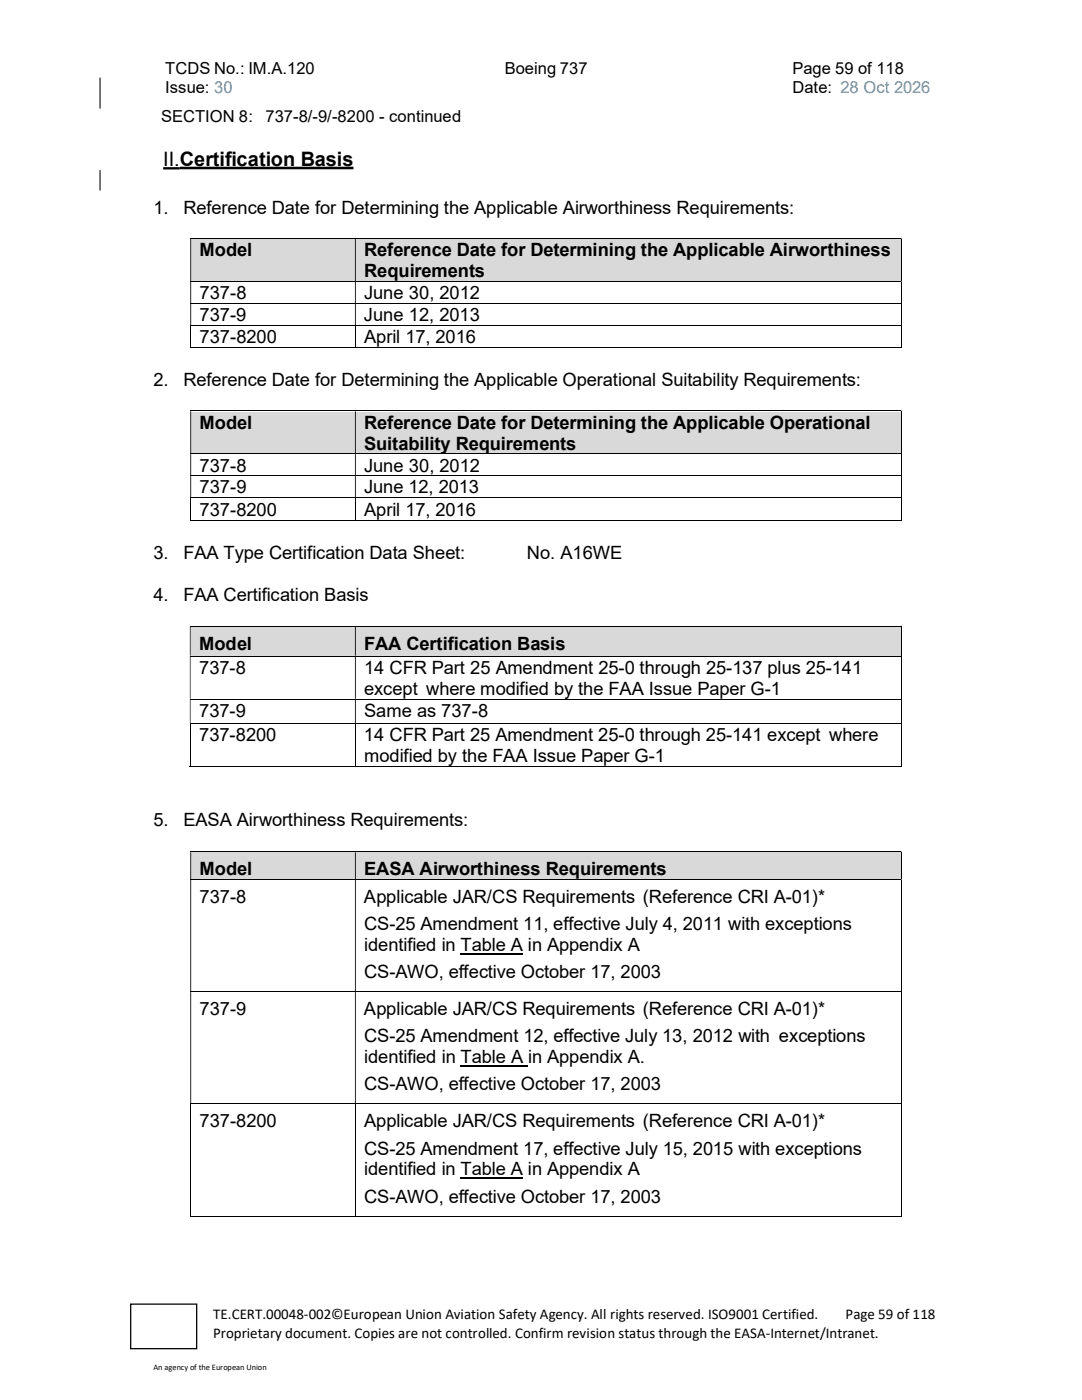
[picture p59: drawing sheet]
<svg xmlns="http://www.w3.org/2000/svg" width="216mm" height="279mm" viewBox="0 0 216 279" stroke-linecap="round" stroke-linejoin="round" font-family="sans-serif">
<defs><g id="words">
<text font-size="4" x="32.6" y="33.1">II.Certification Basis</text>
<g font-size="3.7">
<text x="30.6" y="42.6">1.</text>
<text x="36.6" y="42.6">Reference Date for Determining the Applicable Airworthiness Requirements:</text>
<text x="39.8" y="51.2">Model</text>
<text x="72.6" y="51.2">Reference Date for Determining the Applicable Airworthiness</text>
<text x="39.8" y="59.7">737-8</text>
<text x="72.6" y="55.4">Requirements</text>
<text x="72.6" y="59.7">June 30, 2012</text>
<text x="39.8" y="64.1">737-9</text>
<text x="72.6" y="64.1">June 12, 2013</text>
<text x="39.8" y="68.5">737-8200</text>
<text x="72.6" y="68.5">April 17, 2016</text>
<text x="30.6" y="77">2.</text>
<text x="36.6" y="77">Reference Date for Determining the Applicable Operational Suitability Requirements:</text>
<text x="39.8" y="85.6">Model</text>
<text x="72.6" y="85.6">Reference Date for Determining the Applicable Operational</text>
<text x="72.6" y="89.7">Suitability Requirements</text>
<text x="39.8" y="94.1">737-8</text>
<text x="72.6" y="94.1">June 30, 2012</text>
<text x="39.8" y="98.5">737-9</text>
<text x="72.6" y="98.5">June 12, 2013</text>
<text x="39.8" y="103">737-8200</text>
<text x="72.6" y="103">April 17, 2016</text>
<text x="30.6" y="111.5">3.</text>
<text x="36.6" y="111.5">FAA Type Certification Data Sheet:</text>
<text x="105.1" y="111.5">No. A16WE</text>
<text x="30.6" y="119.9">4.</text>
<text x="36.6" y="119.9">FAA Certification Basis</text>
<text x="39.8" y="129.7">Model</text>
<text x="72.6" y="129.7">FAA Certification Basis</text>
<text x="39.8" y="134.5">737-8</text>
<text x="72.6" y="134.5">14 CFR Part 25 Amendment 25-0 through 25-137 plus 25-141</text>
<text x="39.8" y="143">737-9</text>
<text x="72.6" y="138.6">except where modified by the FAA Issue Paper G-1</text>
<text x="72.6" y="143">Same as 737-8</text>
<text x="39.8" y="148">737-8200</text>
<text x="72.6" y="148">14 CFR Part 25 Amendment 25-0 through 25-141 except where</text>
<text x="72.6" y="152.1">modified by the FAA Issue Paper G-1</text>
<text x="30.6" y="164.9">5.</text>
<text x="36.6" y="164.9">EASA Airworthiness Requirements:</text>
<text x="39.8" y="174.7">Model</text>
<text x="72.6" y="174.7">EASA Airworthiness Requirements</text>
<text x="39.8" y="180.2">737-8</text>
<text x="72.6" y="180.2">Applicable JAR/CS Requirements (Reference CRI A-01)*</text>
<text x="72.6" y="185.6">CS-25 Amendment 11, effective July 4, 2011 with exceptions</text>
<text x="72.6" y="189.8">identified in Table A in Appendix A</text>
<text x="72.6" y="195.2">CS-AWO, effective October 17, 2003</text>
<text x="39.8" y="202.6">737-9</text>
<text x="72.6" y="202.6">Applicable JAR/CS Requirements (Reference CRI A-01)*</text>
<text x="72.6" y="208">CS-25 Amendment 12, effective July 13, 2012 with exceptions</text>
<text x="72.6" y="212.2">identified in Table A in Appendix A.</text>
<text x="72.6" y="217.6">CS-AWO, effective October 17, 2003</text>
<text x="39.8" y="225">737-8200</text>
<text x="72.6" y="225">Applicable JAR/CS Requirements (Reference CRI A-01)*</text>
<text x="72.6" y="230.4">CS-25 Amendment 17, effective July 15, 2015 with exceptions</text>
<text x="72.6" y="234.6">identified in Table A in Appendix A</text>
<text x="72.6" y="240">CS-AWO, effective October 17, 2003</text>
</g>
<g font-size="3.3">
<text x="33" y="14.7">TCDS No.: IM.A.120</text>
<text x="100.7" y="14.7">Boeing 737</text>
<text x="158.1" y="14.8">Page 59 of 118</text>
<text x="33" y="18.6">Issue: 30</text>
<text x="158.1" y="18.6">Date: 28 Oct 2026</text>
<text x="32.2" y="24.3">SECTION 8:</text>
<text x="53" y="24.3">737-8/-9/-8200 - continued</text>
</g>
<g font-size="3">
<text x="42.5" y="263.3">TE.CERT.00048-002©European Union Aviation Safety Agency. All rights reserved. ISO9001 Certified.</text>
<text x="168.7" y="263.3">Page 59 of 118</text>
<text x="42.5" y="267">Proprietary document. Copies are not controlled. Confirm revision status through the EASA-Internet/Intranet.</text>
</g>
<text font-size="1.7" x="30.6" y="273.3">An agency of the European Union</text>
</g></defs>
<path d="M26.1 260.3h13.1v8.9h-13.1z" fill="none" stroke="#000" stroke-width=".25"/>
<path d="M32.6 33.4h3.3v.4h-3.3zM35.9 33.3h34.6v.5h-34.6z" fill-rule="evenodd" fill="#000"/>
<g fill="#d9d9d9">
<path d="M38.1 47.8h32.7v8.3h-32.7z"/>
<path d="M39.8 47.8h29.3v4.1h-29.3z"/>
<path d="M71 47.8h108.7v8.3h-108.7z"/>
<path d="M72.6 47.8h105.4v4.1h-105.4z"/>
<path d="M72.6 51.9h105.4v4.2h-105.4z"/>
</g>
<path d="M38 47.6h141.7M38 56.2h141.7M179.8 47.7v8.4M179.8 56.3v4.2M38 60.6h141.7M38 64.9h141.7M38 69.3h32.8M38.1 65v4.3M70.9 65v4.3M71 69.3h108.7M179.8 60.7v4.2M179.8 65v4.3" fill="none" stroke="#000" stroke-width=".2"/>
<g fill="#000">
<path d="M179.7 47.5h.2v.2h-.2zM38 47.7h.1v8.4h-.1zM70.8 47.7h.2v8.4h-.2z" fill-rule="evenodd"/>
<path d="M179.7 56.1h.2v.2h-.2zM38 56.3h.1v4.2h-.1zM70.8 56.3h.2v4.2h-.2z" fill-rule="evenodd"/>
<path d="M179.7 60.5h.2v.2h-.2zM38 60.7h.1v4.2h-.1zM70.8 60.7h.2v4.2h-.2z" fill-rule="evenodd"/>
</g>
<path d="M179.7 64.9h.2v.1h-.2zM179.7 69.2h.2v.1h-.2z" fill="#000"/>
<g fill="#d9d9d9">
<path d="M38.1 82.1h32.7v8.4h-32.7z"/>
<path d="M39.8 82.1h29.3v4.2h-29.3z"/>
<path d="M71 82.1h108.7v8.4h-108.7z"/>
<path d="M72.6 82.1h105.4v4.2h-105.4z"/>
<path d="M72.6 86.3h105.4v4.2h-105.4z"/>
</g>
<path d="M38 82h141.7M38 90.6h141.7M38 95h141.7M38 99.3h141.7M38.1 99.4v4.5M70.9 99.4v4.5M179.8 82.1v8.4M179.8 90.6v4.3M179.8 95v4.2M179.8 99.4v4.5M38 103.8h32.8M71 103.8h108.7" fill="none" stroke="#000" stroke-width=".2"/>
<g fill="#000">
<path d="M179.7 81.9h.2v.2h-.2zM38 82.1h.1v8.4h-.1zM70.8 82.1h.2v8.4h-.2z" fill-rule="evenodd"/>
<path d="M179.7 90.5h.2v.1h-.2zM38 90.6h.1v4.3h-.1zM70.8 90.6h.2v4.3h-.2z" fill-rule="evenodd"/>
<path d="M179.7 94.9h.2v.1h-.2zM38 95h.1v4.2h-.1zM70.8 95h.2v4.2h-.2z" fill-rule="evenodd"/>
</g>
<path d="M179.7 99.2h.2v.2h-.2zM179.7 103.8h.2v.1h-.2z" fill="#000"/>
<g fill="#d9d9d9">
<path d="M38 125.1h32.8v5.8h-32.8z"/>
<path d="M39.8 125.1h29.3v5.3h-29.3z"/>
<path d="M71 125.1h108.7v5.8h-108.7z"/>
<path d="M72.6 125.1h105.4v5.3h-105.4z"/>
</g>
<path d="M37.9 125h141.8M37.9 130.9h141.8M37.9 139.5h141.8M179.8 125.1v5.8M179.8 131v8.4M179.8 139.6v4.7M37.9 144.4h141.8M37.9 153h32.9M38 144.5v8.6M70.9 144.5v8.6M71 153h108.7M179.8 144.5v8.6" fill="none" stroke="#000" stroke-width=".2"/>
<g fill="#000">
<path d="M179.7 124.9h.2v.2h-.2zM37.9 125.1h.1v5.8h-.1zM70.8 125.1h.2v5.8h-.2z" fill-rule="evenodd"/>
<path d="M179.7 130.9h.2v.1h-.2zM37.9 131h.1v8.4h-.1zM70.8 131h.2v8.4h-.2z" fill-rule="evenodd"/>
<path d="M179.7 139.4h.2v.2h-.2zM37.9 139.6h.1v4.7h-.1zM70.8 139.6h.2v4.7h-.2z" fill-rule="evenodd"/>
</g>
<path d="M179.7 144.3h.2v.2h-.2zM179.7 152.9h.2v.2h-.2z" fill="#000"/>
<g fill="#d9d9d9">
<path d="M38.1 170.1h32.7v5.3h-32.7z" fill-rule="evenodd"/>
<path d="M71 170.1h108.7v5.3h-108.7z" fill-rule="evenodd"/>
</g>
<path d="M38 170h141.7M38 175.5h141.7M179.8 170.1v5.3M179.8 175.6v22.3M38 197.9h141.7M179.8 198v22.2M38 220.3h141.7M38.1 220.4v22.4M70.9 220.4v22.4M179.8 220.4v22.4M38 242.7h32.8M71 242.7h108.7" fill="none" stroke="#000" stroke-width=".2"/>
<g fill="#000">
<path d="M19.9 15.5h.2v6.2h-.2zM19.9 34h.2v4h-.2z" fill-rule="evenodd"/>
<path d="M179.7 169.9h.2v.2h-.2zM38 170.1h.1v5.3h-.1zM70.8 170.1h.2v5.3h-.2z" fill-rule="evenodd"/>
<path d="M179.7 175.4h.2v.2h-.2zM38 175.6h.1v22.3h-.1zM70.8 175.6h.2v22.3h-.2z" fill-rule="evenodd"/>
<path d="M179.7 197.9h.2v.1h-.2zM38 198h.1v22.2h-.1zM70.8 198h.2v22.2h-.2z" fill-rule="evenodd"/>
</g>
<path d="M91.9 190.4h12.4M91.9 212.7h13.5" fill="none" stroke="#000" stroke-width=".3"/>
<path d="M91.9 235.1h12.4" fill="none" stroke="#000" stroke-width=".25"/>
<path d="M179.7 220.2h.2v.2h-.2zM179.7 242.6h.2v.2h-.2z" fill="#000"/>
<use href="#words"/>
</svg>
